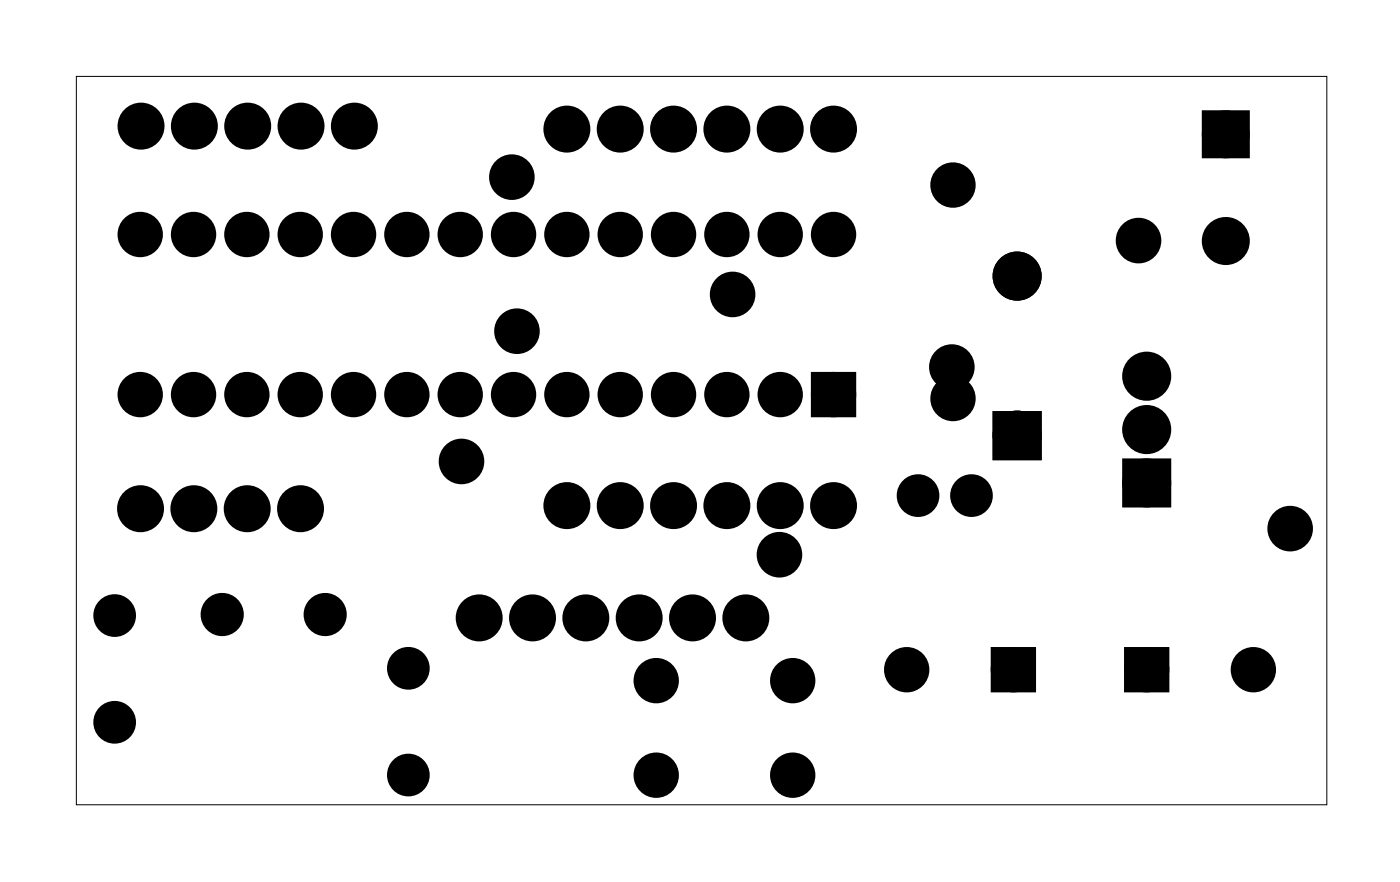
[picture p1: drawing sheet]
<svg xmlns="http://www.w3.org/2000/svg" width="67mm" height="42mm" viewBox="0 0 67 42" stroke-linecap="round" stroke-linejoin="round" font-family="sans-serif">
<path d="M3.6 3.6h59.6v34.7h-59.6z" fill="none" stroke="#000" stroke-width=".05"/>
<path d="M39 18.1h1.4v1.4h-1.4zM57.6 5.6h1.5v1.6h-1.5zM47.7 19.9h1.5v1.6h-1.5zM47.6 31.2h1.4v1.4h-1.4zM53.9 31.2h1.4v1.4h-1.4zM53.8 22.2h1.6v1.6h-1.6z" fill="#000"/>
<g fill="none" stroke="#000" stroke-width=".76" stroke-linecap="butt">
<path d="M39 18.1h1.4v1.4h-1.4zM47.7 19.9h1.5v1.6h-1.5zM57.6 5.6h1.5v1.6h-1.5zM47.6 31.2h1.4v1.4h-1.4zM53.8 22.2h1.6v1.6h-1.6zM53.9 31.2h1.4v1.4h-1.4z"/>
<circle cx="6.7" cy="18.8" r=".7"/>
<circle cx="6.7" cy="11.2" r=".7"/>
<circle cx="6.7" cy="6" r=".74"/>
<circle cx="9.2" cy="18.8" r=".7"/>
<circle cx="9.2" cy="11.2" r=".7"/>
<circle cx="9.3" cy="6" r=".74"/>
<circle cx="11.8" cy="18.8" r=".7"/>
<circle cx="11.8" cy="11.2" r=".7"/>
<circle cx="11.8" cy="6" r=".74"/>
<circle cx="14.3" cy="18.8" r=".7"/>
<circle cx="14.3" cy="11.2" r=".7"/>
<circle cx="14.3" cy="6" r=".74"/>
<circle cx="16.8" cy="18.8" r=".7"/>
<circle cx="16.8" cy="11.2" r=".7"/>
<circle cx="16.9" cy="6" r=".74"/>
<circle cx="19.4" cy="18.8" r=".7"/>
<circle cx="19.4" cy="11.2" r=".7"/>
<circle cx="21.9" cy="18.8" r=".7"/>
<circle cx="21.9" cy="11.2" r=".7"/>
<circle cx="24.4" cy="8.4" r=".7"/>
<circle cx="24.5" cy="18.8" r=".7"/>
<circle cx="24.5" cy="11.2" r=".7"/>
<circle cx="24.6" cy="15.8" r=".7"/>
<circle cx="27" cy="6.1" r=".74"/>
<circle cx="27" cy="18.8" r=".7"/>
<circle cx="27" cy="11.2" r=".7"/>
<circle cx="29.5" cy="6.1" r=".74"/>
<circle cx="29.5" cy="18.8" r=".7"/>
<circle cx="29.5" cy="11.2" r=".7"/>
<circle cx="32.1" cy="6.1" r=".74"/>
<circle cx="32.1" cy="18.8" r=".7"/>
<circle cx="32.1" cy="11.2" r=".7"/>
<circle cx="34.6" cy="6.1" r=".74"/>
<circle cx="34.6" cy="18.8" r=".7"/>
<circle cx="34.6" cy="11.2" r=".7"/>
<circle cx="34.9" cy="14" r=".7"/>
<circle cx="37.2" cy="6.1" r=".74"/>
<circle cx="37.2" cy="18.8" r=".7"/>
<circle cx="37.2" cy="11.2" r=".7"/>
<circle cx="39.7" cy="6.1" r=".74"/>
<circle cx="39.7" cy="18.8" r=".7"/>
<circle cx="39.7" cy="11.2" r=".7"/>
<circle cx="45.3" cy="17.5" r=".7"/>
<circle cx="45.4" cy="19" r=".7"/>
<circle cx="45.4" cy="8.8" r=".7"/>
<circle cx="48.4" cy="13.1" r=".79"/>
<circle cx="54.2" cy="11.5" r=".7"/>
<circle cx="54.6" cy="17.9" r=".79"/>
<circle cx="58.4" cy="6.4" r=".76"/>
<circle cx="58.4" cy="11.5" r=".76"/>
<circle cx="5.5" cy="34.4" r=".64"/>
<circle cx="5.5" cy="29.3" r=".64"/>
<circle cx="6.7" cy="24.2" r=".74"/>
<circle cx="9.2" cy="24.2" r=".74"/>
<circle cx="11.8" cy="24.2" r=".74"/>
<circle cx="14.3" cy="24.2" r=".74"/>
<circle cx="19.4" cy="31.8" r=".64"/>
<circle cx="19.4" cy="36.9" r=".64"/>
<circle cx="22" cy="22" r=".7"/>
<circle cx="22.8" cy="29.4" r=".74"/>
<circle cx="25.4" cy="29.4" r=".74"/>
<circle cx="27" cy="24.1" r=".74"/>
<circle cx="27.9" cy="29.4" r=".74"/>
<circle cx="29.5" cy="24.1" r=".74"/>
<circle cx="30.4" cy="29.4" r=".74"/>
<circle cx="31.3" cy="32.4" r=".7"/>
<circle cx="31.3" cy="36.9" r=".7"/>
<circle cx="32.1" cy="24.1" r=".74"/>
<circle cx="33" cy="29.4" r=".74"/>
<circle cx="34.6" cy="24.1" r=".74"/>
<circle cx="35.5" cy="29.4" r=".74"/>
<circle cx="37.1" cy="26.4" r=".7"/>
<circle cx="37.2" cy="24.1" r=".74"/>
<circle cx="37.8" cy="32.4" r=".7"/>
<circle cx="37.8" cy="36.9" r=".7"/>
<circle cx="39.7" cy="24.1" r=".74"/>
<circle cx="43.2" cy="31.9" r=".7"/>
<circle cx="43.7" cy="23.6" r=".64"/>
<circle cx="46.3" cy="23.6" r=".64"/>
<circle cx="48.3" cy="31.9" r=".7"/>
<circle cx="48.4" cy="20.7" r=".79"/>
<circle cx="54.6" cy="23" r=".79"/>
<circle cx="54.6" cy="20.4" r=".79"/>
<circle cx="54.6" cy="31.9" r=".7"/>
<circle cx="59.7" cy="31.9" r=".7"/>
<circle cx="61.4" cy="25.2" r=".7"/>
</g>
<g fill="#000">
<circle cx="6.7" cy="11.2" r=".7"/>
<circle cx="6.7" cy="18.8" r=".7"/>
<circle cx="6.7" cy="6" r=".74"/>
<circle cx="9.2" cy="11.2" r=".7"/>
<circle cx="9.2" cy="18.8" r=".7"/>
<circle cx="9.3" cy="6" r=".74"/>
<circle cx="11.8" cy="11.2" r=".7"/>
<circle cx="11.8" cy="18.8" r=".7"/>
<circle cx="11.8" cy="6" r=".74"/>
<circle cx="14.3" cy="11.2" r=".7"/>
<circle cx="14.3" cy="18.8" r=".7"/>
<circle cx="14.3" cy="6" r=".74"/>
<circle cx="16.8" cy="11.2" r=".7"/>
<circle cx="16.8" cy="18.8" r=".7"/>
<circle cx="16.9" cy="6" r=".74"/>
<circle cx="19.4" cy="11.2" r=".7"/>
<circle cx="19.4" cy="18.8" r=".7"/>
<circle cx="21.9" cy="11.2" r=".7"/>
<circle cx="21.9" cy="18.8" r=".7"/>
<circle cx="24.4" cy="8.4" r=".7"/>
<circle cx="24.5" cy="11.2" r=".7"/>
<circle cx="24.5" cy="18.8" r=".7"/>
<circle cx="24.6" cy="15.8" r=".7"/>
<circle cx="27" cy="6.1" r=".74"/>
<circle cx="27" cy="11.2" r=".7"/>
<circle cx="27" cy="18.8" r=".7"/>
<circle cx="29.5" cy="6.1" r=".74"/>
<circle cx="29.5" cy="11.2" r=".7"/>
<circle cx="29.5" cy="18.8" r=".7"/>
<circle cx="32.1" cy="6.1" r=".74"/>
<circle cx="32.1" cy="11.2" r=".7"/>
<circle cx="32.1" cy="18.8" r=".7"/>
<circle cx="34.6" cy="6.1" r=".74"/>
<circle cx="34.6" cy="11.2" r=".7"/>
<circle cx="34.6" cy="18.8" r=".7"/>
<circle cx="34.9" cy="14" r=".7"/>
<circle cx="37.2" cy="6.1" r=".74"/>
<circle cx="37.2" cy="11.2" r=".7"/>
<circle cx="37.2" cy="18.8" r=".7"/>
<circle cx="39.7" cy="6.1" r=".74"/>
<circle cx="39.7" cy="11.2" r=".7"/>
<circle cx="39.7" cy="18.8" r=".7"/>
<circle cx="45.3" cy="17.5" r=".7"/>
<circle cx="45.4" cy="8.8" r=".7"/>
<circle cx="45.4" cy="19" r=".7"/>
<circle cx="48.4" cy="13.1" r=".79"/>
<circle cx="54.2" cy="11.5" r=".7"/>
<circle cx="54.6" cy="17.9" r=".79"/>
<circle cx="58.4" cy="6.4" r=".76"/>
<circle cx="58.4" cy="11.5" r=".76"/>
<circle cx="5.5" cy="34.4" r=".64"/>
<circle cx="5.5" cy="29.3" r=".64"/>
<circle cx="6.7" cy="24.2" r=".74"/>
<circle cx="9.2" cy="24.2" r=".74"/>
<circle cx="10.6" cy="29.2" r=".65"/>
<circle cx="11.8" cy="24.2" r=".74"/>
<circle cx="14.3" cy="24.2" r=".74"/>
<circle cx="15.5" cy="29.3" r=".65"/>
<circle cx="19.4" cy="31.8" r=".64"/>
<circle cx="19.4" cy="36.9" r=".64"/>
<circle cx="22" cy="22" r=".7"/>
<circle cx="22.8" cy="29.4" r=".74"/>
<circle cx="25.4" cy="29.4" r=".74"/>
<circle cx="27" cy="24.1" r=".74"/>
<circle cx="27.9" cy="29.4" r=".74"/>
<circle cx="29.5" cy="24.1" r=".74"/>
<circle cx="30.4" cy="29.4" r=".74"/>
<circle cx="31.3" cy="32.4" r=".7"/>
<circle cx="31.3" cy="36.9" r=".7"/>
<circle cx="32.1" cy="24.1" r=".74"/>
<circle cx="33" cy="29.4" r=".74"/>
<circle cx="34.6" cy="24.1" r=".74"/>
<circle cx="35.5" cy="29.4" r=".74"/>
<circle cx="37.1" cy="26.4" r=".7"/>
<circle cx="37.2" cy="24.1" r=".74"/>
<circle cx="37.8" cy="32.4" r=".7"/>
<circle cx="37.8" cy="36.9" r=".7"/>
<circle cx="39.7" cy="24.1" r=".74"/>
<circle cx="43.2" cy="31.9" r=".7"/>
<circle cx="43.7" cy="23.6" r=".64"/>
<circle cx="46.3" cy="23.6" r=".64"/>
<circle cx="48.3" cy="31.9" r=".7"/>
<circle cx="48.4" cy="20.7" r=".79"/>
<circle cx="54.6" cy="23" r=".79"/>
<circle cx="54.6" cy="20.4" r=".79"/>
<circle cx="54.6" cy="31.9" r=".7"/>
<circle cx="59.7" cy="31.9" r=".7"/>
<circle cx="61.4" cy="25.2" r=".7"/>
</g>
<g fill="none" stroke="#000" stroke-width=".75" stroke-linecap="butt">
<circle cx="10.6" cy="29.2" r=".65"/>
<circle cx="15.5" cy="29.3" r=".65"/>
</g>
</svg>
